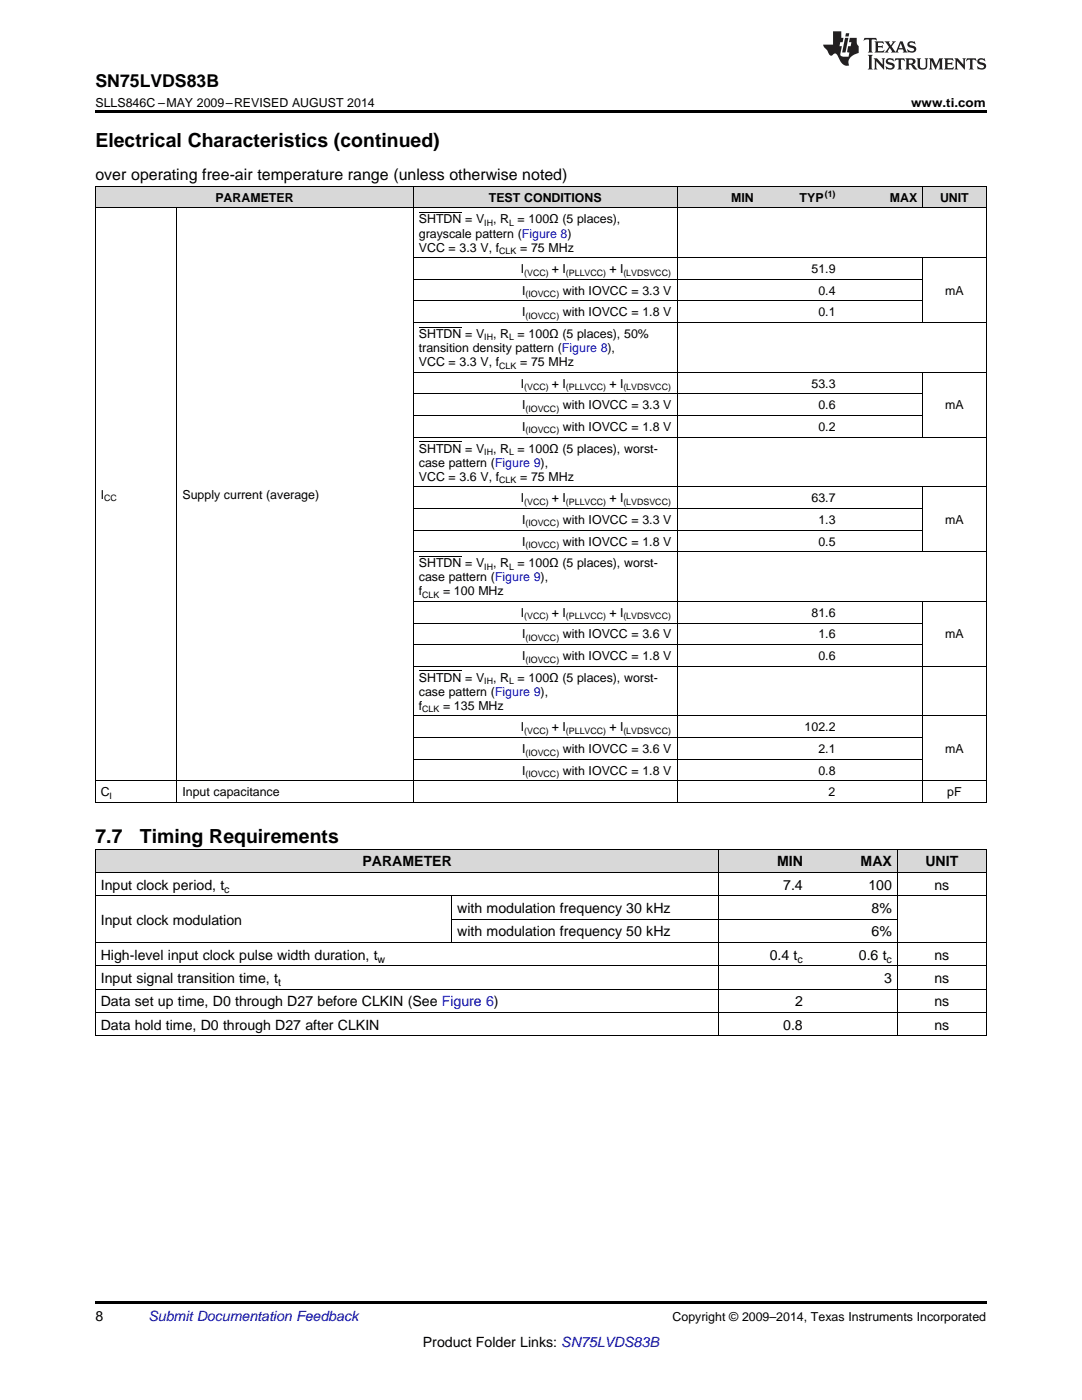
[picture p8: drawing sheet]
<svg xmlns="http://www.w3.org/2000/svg" width="216mm" height="279mm" viewBox="0 0 216 279" stroke-linecap="round" stroke-linejoin="round" font-family="sans-serif">
<defs><g id="words">
<g font-size="3.9">
<text x="19" y="29.3">Electrical Characteristics (continued)</text>
<text x="19" y="168.2">7.7</text>
<text x="27.9" y="168.2">Timing Requirements</text>
</g>
<text font-size="3.5" x="19" y="17.3">SN75LVDS83B</text>
<text font-size="3.2" x="19" y="36">over operating free-air temperature range (unless otherwise noted)</text>
<g font-size="2.8">
<text x="72.3" y="172.9">PARAMETER</text>
<text x="155" y="172.9">MIN</text>
<text x="171.7" y="172.9">MAX</text>
<text x="184.6" y="172.9">UNIT</text>
<text x="20.1" y="177.6">Input clock period, t</text>
<text x="156.3" y="177.6">7.4</text>
<text x="173.3" y="177.6">100</text>
<text x="186.4" y="177.6">ns</text>
<text x="20.1" y="184.5">Input clock modulation</text>
<text x="91.2" y="182.2">with modulation frequency 30 kHz</text>
<text x="173.9" y="182.2">8%</text>
<text x="20.1" y="191.5">High-level input clock pulse width duration, t</text>
<text x="91.2" y="186.9">with modulation frequency 50 kHz</text>
<text x="153.6" y="191.5">0.4 t</text>
<text x="171.4" y="191.5">0.6 t</text>
<text x="173.9" y="186.9">6%</text>
<text x="186.4" y="191.5">ns</text>
<text x="20.1" y="196.2">Input signal transition time, t</text>
<text x="176.4" y="196.2">3</text>
<text x="186.4" y="196.2">ns</text>
<text x="20.1" y="200.8">Data set up time, D0 through D27 before CLKIN (See Figure 6)</text>
<text x="158.6" y="200.8">2</text>
<text x="186.4" y="200.8">ns</text>
<text x="20.1" y="205.5">Data hold time, D0 through D27 after CLKIN</text>
<text x="156.3" y="205.5">0.8</text>
<text x="186.4" y="205.5">ns</text>
<text x="19" y="263.6">8</text>
<text x="84.4" y="268.9">Product Folder Links: SN75LVDS83B</text>
</g>
<text font-size="2.8" fill="#0000c8" x="29.6" y="263.6">Submit Documentation Feedback</text>
<g font-size="2.5">
<text x="19" y="21.4">SLLS846C –MAY 2009–REVISED AUGUST 2014</text>
<text x="181.8" y="21.4">www.ti.com</text>
<text x="43" y="40.3">PARAMETER</text>
<text x="97.5" y="40.3">TEST CONDITIONS</text>
<text x="145.9" y="40.3">MIN</text>
<text x="159.6" y="40.3">TYP</text>
<text x="177.6" y="40.3">MAX</text>
<text x="187.6" y="40.3">UNIT</text>
<text x="83.6" y="44.6">SHTDN = V</text>
<text x="83.6" y="47.4">grayscale pattern (Figure 8)</text>
<text x="98.4" y="44.6">, R = 100Ω (5 places),</text>
<text x="83.6" y="50.2">VCC = 3.3 V, f</text>
<text x="103.8" y="50.2">= 75 MHz</text>
<text x="103.9" y="54.5">I</text>
<text x="104.2" y="58.8">I</text>
<text x="110.1" y="54.5">+ I</text>
<text x="112.3" y="58.8">with IOVCC = 3.3 V</text>
<text x="121.6" y="54.5">+ I</text>
<text x="161.9" y="54.5">51.9</text>
<text x="163.3" y="58.8">0.4</text>
<text x="188.6" y="58.8">mA</text>
<text x="104.2" y="63.1">I</text>
<text x="112.3" y="63.1">with IOVCC = 1.8 V</text>
<text x="163.3" y="63.1">0.1</text>
<text x="83.6" y="67.5">SHTDN = V</text>
<text x="83.6" y="70.3">transition density pattern (Figure 8),</text>
<text x="98.4" y="67.5">, R = 100Ω (5 places), 50%</text>
<text x="83.6" y="73.1">VCC = 3.3 V, f</text>
<text x="103.8" y="73.1">= 75 MHz</text>
<text x="103.9" y="77.4">I</text>
<text x="110.1" y="77.4">+ I</text>
<text x="121.6" y="77.4">+ I</text>
<text x="161.9" y="77.4">53.3</text>
<text x="104.2" y="81.7">I</text>
<text x="112.3" y="81.7">with IOVCC = 3.3 V</text>
<text x="163.3" y="81.7">0.6</text>
<text x="188.6" y="81.7">mA</text>
<text x="104.2" y="86">I</text>
<text x="112.3" y="86">with IOVCC = 1.8 V</text>
<text x="163.3" y="86">0.2</text>
<text x="83.6" y="90.3">SHTDN = V</text>
<text x="83.6" y="93.1">case pattern (Figure 9),</text>
<text x="83.6" y="96">VCC = 3.6 V, f</text>
<text x="98.4" y="90.3">, R = 100Ω (5 places), worst-</text>
<text x="103.8" y="96">= 75 MHz</text>
<text x="20.1" y="99.6">I</text>
<text x="36.4" y="99.6">Supply current (average)</text>
<text x="103.9" y="100.3">I</text>
<text x="110.1" y="100.3">+ I</text>
<text x="121.6" y="100.3">+ I</text>
<text x="161.9" y="100.3">63.7</text>
<text x="104.2" y="104.6">I</text>
<text x="112.3" y="104.6">with IOVCC = 3.3 V</text>
<text x="163.3" y="104.6">1.3</text>
<text x="188.6" y="104.6">mA</text>
<text x="83.6" y="113.2">SHTDN = V</text>
<text x="98.4" y="113.2">, R = 100Ω (5 places), worst-</text>
<text x="104.2" y="108.9">I</text>
<text x="112.3" y="108.9">with IOVCC = 1.8 V</text>
<text x="163.3" y="108.9">0.5</text>
<text x="83.6" y="116">case pattern (Figure 9),</text>
<text x="83.6" y="118.8">f</text>
<text x="88.4" y="118.8">= 100 MHz</text>
<text x="103.9" y="123.1">I</text>
<text x="110.1" y="123.1">+ I</text>
<text x="121.6" y="123.1">+ I</text>
<text x="161.9" y="123.1">81.6</text>
<text x="104.2" y="127.4">I</text>
<text x="104.2" y="131.7">I</text>
<text x="112.3" y="127.4">with IOVCC = 3.6 V</text>
<text x="112.3" y="131.7">with IOVCC = 1.8 V</text>
<text x="163.3" y="127.4">1.6</text>
<text x="163.3" y="131.7">0.6</text>
<text x="188.6" y="127.4">mA</text>
<text x="83.6" y="136">SHTDN = V</text>
<text x="98.4" y="136">, R = 100Ω (5 places), worst-</text>
<text x="83.6" y="138.9">case pattern (Figure 9),</text>
<text x="83.6" y="141.7">f</text>
<text x="88.4" y="141.7">= 135 MHz</text>
<text x="103.9" y="146">I</text>
<text x="110.1" y="146">+ I</text>
<text x="121.6" y="146">+ I</text>
<text x="160.5" y="146">102.2</text>
<text x="104.2" y="150.3">I</text>
<text x="104.2" y="154.6">I</text>
<text x="112.3" y="150.3">with IOVCC = 3.6 V</text>
<text x="112.3" y="154.6">with IOVCC = 1.8 V</text>
<text x="163.3" y="150.3">2.1</text>
<text x="163.3" y="154.6">0.8</text>
<text x="188.6" y="150.3">mA</text>
<text x="20.1" y="158.9">C</text>
<text x="36.4" y="158.9">Input capacitance</text>
<text x="165.3" y="158.9">2</text>
<text x="189" y="158.9">pF</text>
<text x="134.2" y="263.6">Copyright © 2009–2014, Texas Instruments Incorporated</text>
</g>
<g font-size="2.1">
<text x="44.7" y="178.1">c</text>
<text x="55.5" y="196.7">t</text>
<text x="75.3" y="192.1">w</text>
<text x="159.1" y="192.1">c</text>
<text x="176.9" y="192.1">c</text>
</g>
<g font-size="1.8">
<text x="164.6" y="39.3">(1)</text>
<text x="96.6" y="45.1">IH</text>
<text x="101.6" y="45.1">L</text>
<text x="99.6" y="50.7">CLK</text>
<text x="104.6" y="55">(VCC)</text>
<text x="104.8" y="59.3">(IOVCC)</text>
<text x="112.9" y="55">(PLLVCC)</text>
<text x="124.4" y="55">(LVDSVCC)</text>
<text x="104.8" y="63.6">(IOVCC)</text>
<text x="96.6" y="67.9">IH</text>
<text x="101.6" y="67.9">L</text>
<text x="99.6" y="73.6">CLK</text>
<text x="104.6" y="77.9">(VCC)</text>
<text x="112.9" y="77.9">(PLLVCC)</text>
<text x="124.4" y="77.9">(LVDSVCC)</text>
<text x="104.8" y="82.2">(IOVCC)</text>
<text x="104.8" y="86.5">(IOVCC)</text>
<text x="96.6" y="90.8">IH</text>
<text x="101.6" y="90.8">L</text>
<text x="20.8" y="100.1">CC</text>
<text x="99.6" y="96.4">CLK</text>
<text x="104.6" y="100.8">(VCC)</text>
<text x="112.9" y="100.8">(PLLVCC)</text>
<text x="124.4" y="100.8">(LVDSVCC)</text>
<text x="104.8" y="105.1">(IOVCC)</text>
<text x="96.6" y="113.7">IH</text>
<text x="101.6" y="113.7">L</text>
<text x="104.8" y="109.4">(IOVCC)</text>
<text x="84.2" y="119.3">CLK</text>
<text x="104.6" y="123.6">(VCC)</text>
<text x="112.9" y="123.6">(PLLVCC)</text>
<text x="124.4" y="123.6">(LVDSVCC)</text>
<text x="104.8" y="127.9">(IOVCC)</text>
<text x="96.6" y="136.5">IH</text>
<text x="101.6" y="136.5">L</text>
<text x="104.8" y="132.2">(IOVCC)</text>
<text x="84.2" y="142.2">CLK</text>
<text x="104.6" y="146.5">(VCC)</text>
<text x="112.9" y="146.5">(PLLVCC)</text>
<text x="124.4" y="146.5">(LVDSVCC)</text>
<text x="104.8" y="150.8">(IOVCC)</text>
<text x="104.8" y="155.1">(IOVCC)</text>
<text x="21.9" y="159.4">I</text>
</g>
</g></defs>
<g fill="#d8d8d8">
<path d="M19 169.5h71.2v4.7h-71.2z"/>
<path d="M90.2 169.5h53.3v4.7h-53.3z"/>
<path d="M143.5 169.5h17.8v4.7h-17.8z"/>
<path d="M161.3 169.5h17.8v4.7h-17.8z"/>
<path d="M179.1 169.5h17.7v4.7h-17.7z"/>
<path d="M19 37.3h16.3v4.3h-16.3z"/>
<path d="M35.3 37.3h47.2v4.3h-47.2z"/>
<path d="M82.5 37.3h52.6v4.3h-52.6z"/>
<path d="M135.1 37.3h16.4v4.3h-16.4z"/>
<path d="M151.5 37.3h16.3v4.3h-16.3z"/>
<path d="M167.8 37.3h16.3v4.3h-16.3z"/>
<path d="M184.1 37.3h12.7v4.3h-12.7z"/>
</g>
<path d="M19 22h177.8v.5h-177.8zM19 206.7l.2 .1zM143.4 206.7l.1 .1zM161.2 206.7l.1 .1zM179 206.7l.1 .1zM196.7 206.7l.1 .1zM19 259.7h177.8v.5h-177.8z" fill="#000"/>
<g fill="none" stroke="#000" stroke-width=".2">
<path d="M19 37.2h177.8M19.1 37.2v123M82.5 37.2v123M135.1 37.2v123M184.1 37.2v4.4M196.8 37.2v123M19 41.5h177.8M35.3 41.5v118.7M82.5 55.8h101.6M82.5 51.5h114.3M184.1 51.5v12.9M82.5 78.6h101.6"/>
<path d="M82.5 74.3h114.3M82.5 64.4h114.3M82.5 60.1h101.6M184.1 74.3v13M82.5 97.2h114.3M82.5 87.2h114.3M82.5 82.9h101.6M184.1 97.2v12.9M82.5 110.1h114.3M82.5 105.8h101.6M82.5 101.5h101.6M82.5 132.9h114.3"/>
<path d="M82.5 128.6h101.6M82.5 124.3h101.6M82.5 120h114.3M184.1 120.1v40.1M19 155.8h177.8M82.5 151.5h101.6M82.5 147.2h101.6M82.5 142.9h114.3M19 178.8h177.8M19 174.1h177.8M19 169.5h177.8M19 160.1h177.8"/>
<path d="M19.1 169.5v37.3M90.1 178.8v9.3M143.5 169.5v37.3M179 169.5v37.3M196.8 169.5v37.3M19 197.4h177.8M19 192.7h177.8M19 188.1h177.8M90.2 183.4h88.9M19 206.7h177.8M19 202.1h177.8"/>
</g>
<g fill="#231f20">
<path d="M172.5 7.6l-.1 .5 .4-.2h.6v.1v2.1l-.2 .4h.9l-.2-.4v-2.1l.1-.1h.5l.5 .2-.2-.5zM174.5 8.3l.2 .3v1.5l-.2 .4h1.8l.2-.6a1.04 1.04 0 0 1-1.3 .2v-.7h.6l.3 .2v-.6l-.3 .2h-.6v-.6l.8-.1 .4 .3-.2-.5zM176.5 8.3l.9 1.1-.9 1.1h.8l-.2-.2 .4-.7 .5 .7-.2 .2h1.5l-.2-.2 .2-.4h.9l.1 .4-.2 .2h1l-.3-.3-.7-1.9h-.5l-.9 2-.8-1 .9-1h-.8l.1 .3-.4 .5-.3-.6 .1-.2zM179.7 8.6l.4 1h-.7zM181.3 8.4a.63 .63 0 0 0-.2 .7 .63 .63 0 0 0 .6 .4l.6 .2 .1 .2a.75 .75 0 0 1-.7 .4 .75 .75 0 0 1-.6-.5l.1 .7 .1-.1a1.11 1.11 0 0 0 1.5-.6 1.13 1.13 0 0 0-1.2-.8l-.1-.4a1.04 1.04 0 0 1 1.2 .2l-.2-.5-.2 .1-.4-.2zM173.2 10.9l.2 .4v2.2l-.2 .4h1l-.3-.4v-2.2l.3-.4zM174.3 11.6l.3 .4v1.5l-.3 .4h.8l-.2-.4v-1.3l1.5 1.7v-1.9l.2-.4h-.7l.2 .4v.9l-1.1-1.3zM177 11.8a.62 .62 0 0 0-.2 .7 .62 .62 0 0 0 .6 .4l.6 .1 .1 .3a.76 .76 0 0 1-.7 .3 .76 .76 0 0 1-.7-.4l.2 .7 .1-.1a1.11 1.11 0 0 0 1.5-.6 1.13 1.13 0 0 0-1.2-.8l-.1-.4a1.04 1.04 0 0 1 1.2 .2l-.2-.6-.2 .1-.5-.1zM178.7 11.6l-.2 .6a.61 .61 0 0 1 .8-.3v1.6l-.2 .4h.9l-.2-.4v-1.6a.63 .63 0 0 1 .7 .3l-.1-.6zM180.6 11.6l.3 .4v1.5l-.3 .4h1l-.2-.2-.1-.8 .6 .2a.76 .76 0 0 0 1.2 .7l-1-1a.58 .58 0 0 0 .6-.5 .58 .58 0 0 0-.5-.6zM181.4 11.9h.1a.45 .45 0 0 1 .5 .1 .45 .45 0 0 1 .1 .5l-.8 .2zM182.9 11.6l.2 .2a2.17 2.17 0 0 0 .3 1.9 .99 .99 0 0 0 1.6-.6v-1.1l.2-.4h-.7l.2 .2a1.92 1.92 0 0 1-.2 1.8 .6 .6 0 0 1-.9-.5v-1.1l.2-.4zM185.4 11.6l.2 .4v1.5l-.2 .4h.7l-.2-.4v-1.4l.8 1.8 .8-1.8v1.4l-.2 .4h.9l-.2-.4v-1.5l.2-.4h-.8l-.6 1.5-.6-1.5zM188.4 11.6l.2 .4v1.5l-.2 .4h1.8l.1-.6a1.04 1.04 0 0 1-1.2 .1v-.6h.5l.4 .2v-.6l-.4 .2h-.5v-.7h.8l.3 .3-.1-.6zM190.5 11.6l.2 .4v1.5l-.2 .4h.7l-.2-.4v-1.3l1.5 1.7v-1.9l.2-.4h-.7l.2 .4v.9l-1.1-1.3zM192.9 11.6l-.1 .6a.61 .61 0 0 1 .7-.3l.1 1.6-.3 .4h1l-.3-.4 .1-1.6a.63 .63 0 0 1 .7 .3l-.1-.6zM195.2 11.8a.62 .62 0 0 0-.2 .7 .62 .62 0 0 0 .6 .4l.6 .1 .1 .3a.76 .76 0 0 1-.7 .3 .76 .76 0 0 1-.6-.4l.1 .7 .1-.1a1.11 1.11 0 0 0 1.6-.6 1.13 1.13 0 0 0-1.3-.8l-.1-.4a1.04 1.04 0 0 1 1.2 .2l-.1-.6-.2 .1-.5-.1z"/>
<path d="M166.2 6.3v2.6h-1.9v.4l.8 .9a.91 .91 0 0 0 1 .8 .56 .56 0 0 1 .5-.3 .56 .56 0 0 1 .5 .3l.4 .8a1.53 1.53 0 0 0 1.9 1.2 1.54 1.54 0 0 1 1-2.1l.9-.3v-1.4a1.52 1.52 0 0 1-.4-1.6h-1.3l-.2 .8h.5l-.2 .8h-.5l-.1 1v.2l.4 .1-.2 .8a1.93 1.93 0 0 1-1.6-.3l.3-1.8h-.5l.2-.8h.4l.2-.8h-.4v-1.3zM168.6 7.6l-.6 2.9h.7l.6-2.9zM168.8 6.6l-.1 .7h.6l.2-.7z"/>
</g>
<path d="M83.6 42.4h8.5M83.6 65.3h8.5M83.6 88.2h8.5M83.6 111h8.5M83.6 133.9h8.5" fill="none" stroke="#000" stroke-width=".2"/>
<use href="#words"/>
</svg>
